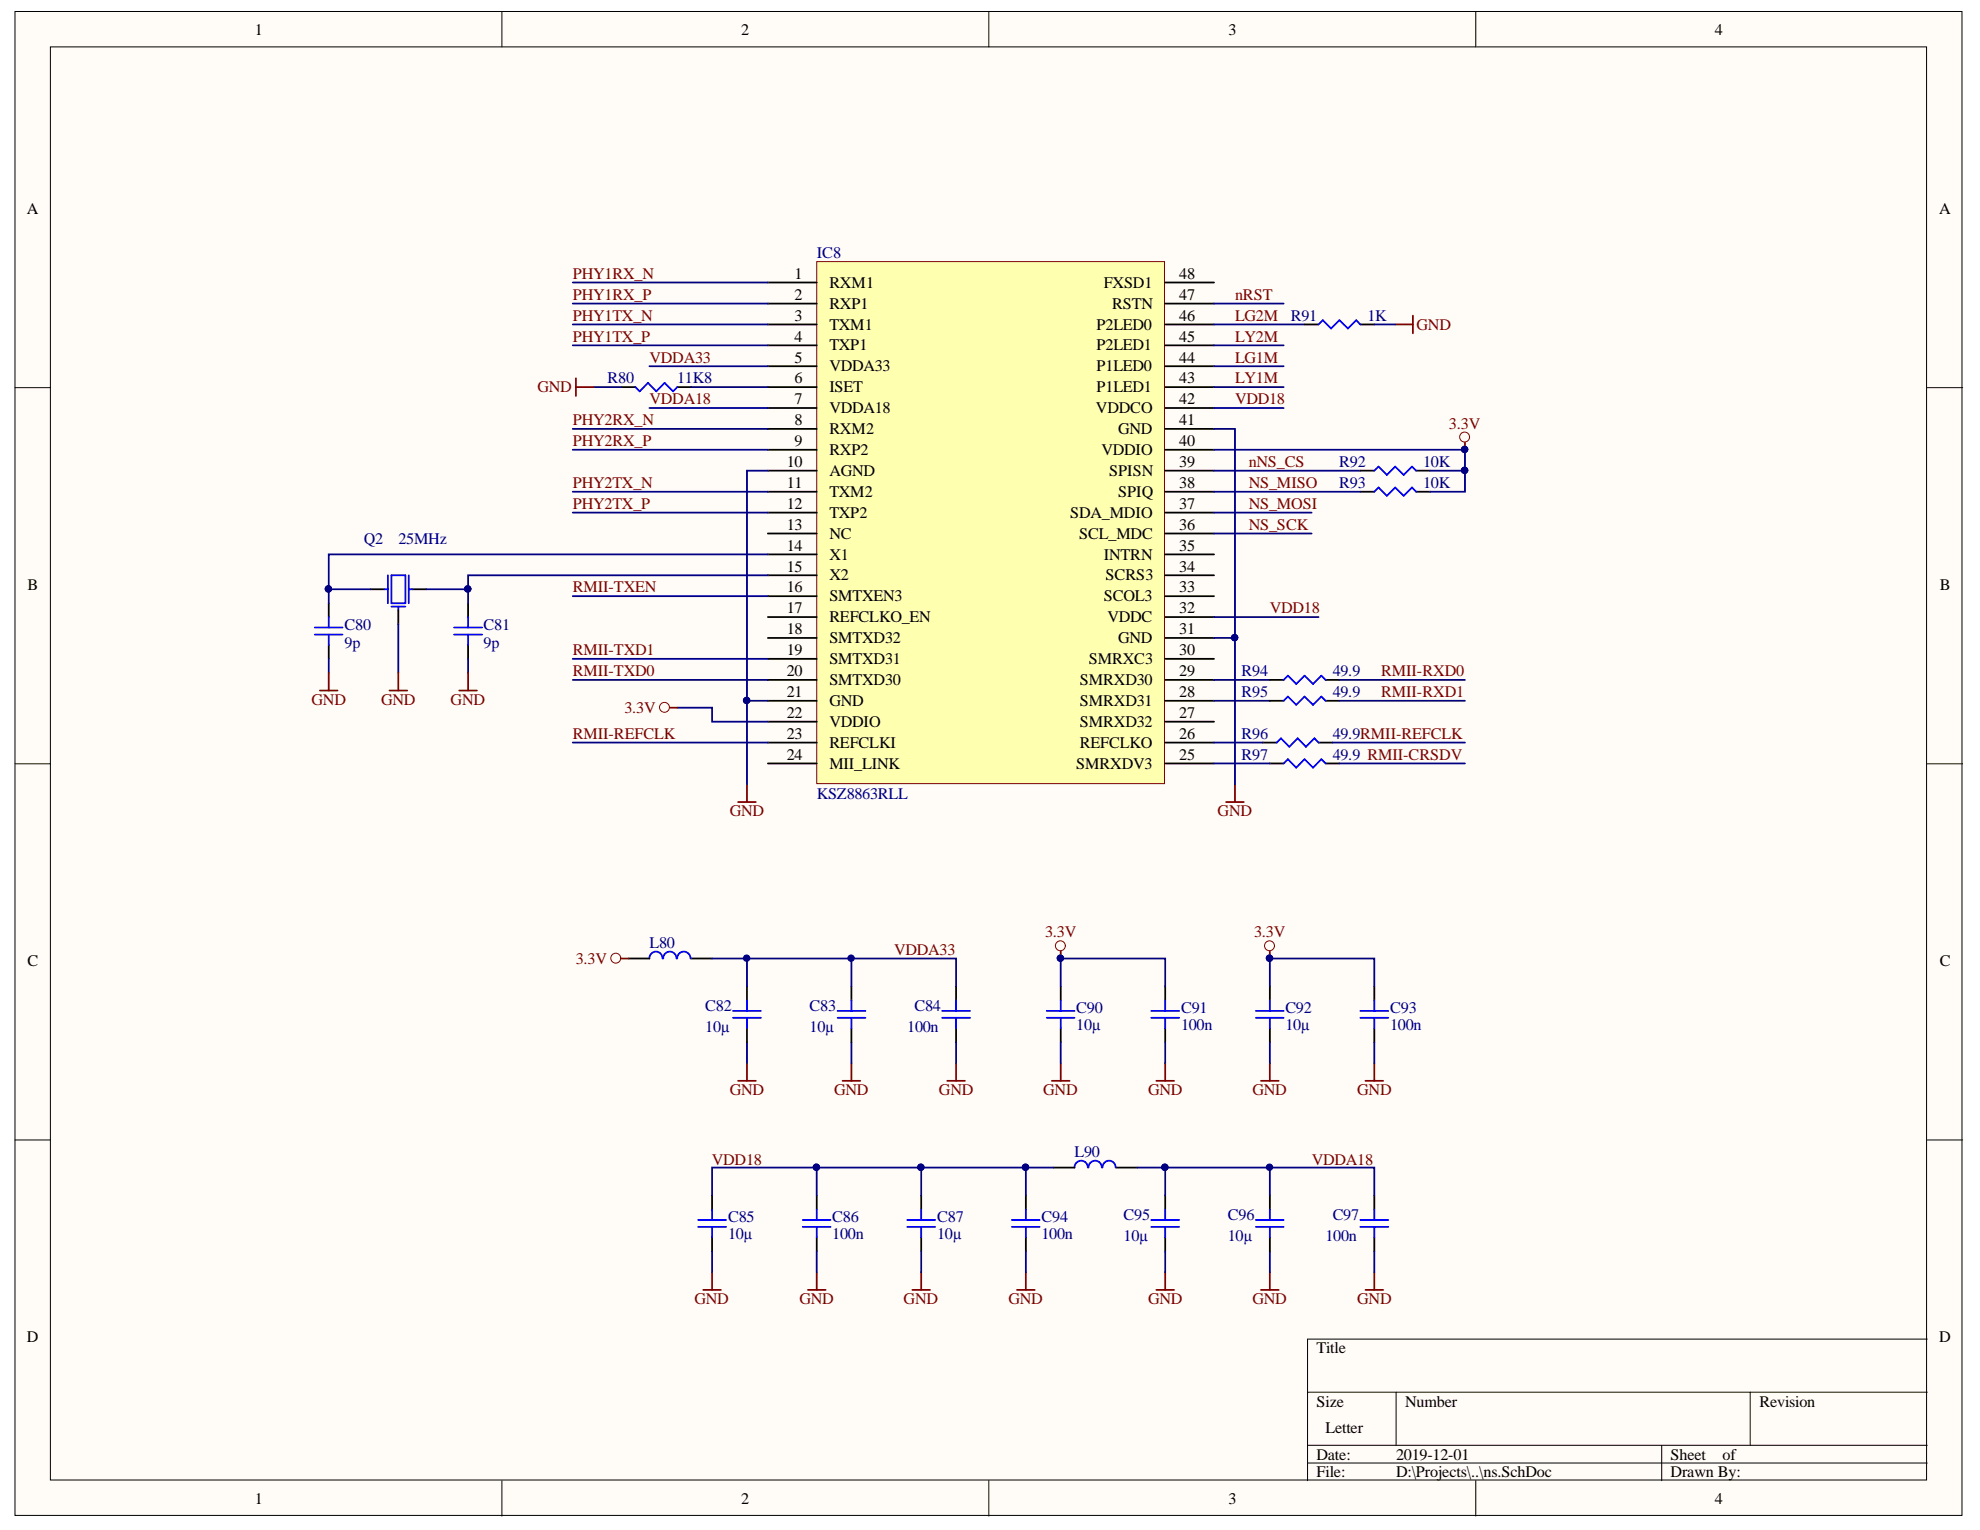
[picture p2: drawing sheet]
<svg xmlns="http://www.w3.org/2000/svg" width="279mm" height="216mm" viewBox="0 0 279 216" stroke-linecap="round" stroke-linejoin="round" font-family="sans-serif">
<defs><g id="words">
<g font-size="2.3">
<text x="35.9" y="4.9">1</text>
<text x="104.6" y="4.9">2</text>
<text x="173.3" y="4.9">3</text>
<text x="242" y="4.9">4</text>
<text x="3.8" y="30.2">A</text>
<text x="273.6" y="30.2">A</text>
<text x="112.1" y="39.4">1</text>
<text x="117" y="40.7">RXM1</text>
<text x="155.8" y="40.7">FXSD1</text>
<text x="166.4" y="39.4">48</text>
<text x="112.1" y="42.4">2</text>
<text x="112.1" y="45.3">3</text>
<text x="117" y="43.6">RXP1</text>
<text x="117" y="46.6">TXM1</text>
<text x="154.7" y="46.6">P2LED0</text>
<text x="156.9" y="43.6">RSTN</text>
<text x="166.4" y="45.3">46</text>
<text x="166.4" y="42.4">47</text>
<text x="112.1" y="48.3">4</text>
<text x="112.1" y="51.2">5</text>
<text x="117" y="49.5">TXP1</text>
<text x="117" y="52.4">VDDA33</text>
<text x="154.7" y="52.4">P1LED0</text>
<text x="154.7" y="49.5">P2LED1</text>
<text x="166.4" y="51.2">44</text>
<text x="166.4" y="48.3">45</text>
<text x="112.1" y="54.1">6</text>
<text x="112.1" y="57.1">7</text>
<text x="117" y="55.4">ISET</text>
<text x="117" y="58.3">VDDA18</text>
<text x="154.7" y="58.3">VDDCO</text>
<text x="154.7" y="55.4">P1LED1</text>
<text x="166.4" y="57.1">42</text>
<text x="166.4" y="54.1">43</text>
<text x="111" y="65.9">10</text>
<text x="112.1" y="60">8</text>
<text x="112.1" y="63">9</text>
<text x="117" y="61.3">RXM2</text>
<text x="117" y="64.2">RXP2</text>
<text x="155.4" y="64.2">VDDIO</text>
<text x="157.8" y="61.3">GND</text>
<text x="166.4" y="65.9">39</text>
<text x="166.4" y="63">40</text>
<text x="166.4" y="60">41</text>
<text x="111" y="68.9">11</text>
<text x="111" y="71.9">12</text>
<text x="117" y="67.2">AGND</text>
<text x="117" y="70.2">TXM2</text>
<text x="156.5" y="67.2">SPISN</text>
<text x="157.8" y="70.2">SPIQ</text>
<text x="166.4" y="71.9">37</text>
<text x="166.4" y="68.9">38</text>
<text x="111" y="74.8">13</text>
<text x="111" y="77.8">14</text>
<text x="117" y="73.1">TXP2</text>
<text x="117" y="76.1">NC</text>
<text x="151" y="73.1">SDA_MDIO</text>
<text x="152.3" y="76.1">SCL_MDC</text>
<text x="166.4" y="77.8">35</text>
<text x="166.4" y="74.8">36</text>
<text x="3.9" y="83.3">B</text>
<text x="111" y="80.7">15</text>
<text x="111" y="83.6">16</text>
<text x="117" y="79">X1</text>
<text x="117" y="81.9">X2</text>
<text x="155.8" y="79">INTRN</text>
<text x="156" y="81.9">SCRS3</text>
<text x="166.4" y="83.6">33</text>
<text x="166.4" y="80.7">34</text>
<text x="273.7" y="83.3">B</text>
<text x="111" y="86.6">17</text>
<text x="111" y="89.5">18</text>
<text x="117" y="84.9">SMTXEN3</text>
<text x="117" y="87.8">REFCLKO_EN</text>
<text x="155.8" y="84.9">SCOL3</text>
<text x="156.3" y="87.8">VDDC</text>
<text x="166.4" y="89.5">31</text>
<text x="166.4" y="86.6">32</text>
<text x="111" y="92.5">19</text>
<text x="111" y="95.4">20</text>
<text x="117" y="90.8">SMTXD32</text>
<text x="117" y="93.7">SMTXD31</text>
<text x="153.6" y="93.7">SMRXC3</text>
<text x="157.8" y="90.8">GND</text>
<text x="166.4" y="95.4">29</text>
<text x="166.4" y="92.5">30</text>
<text x="111" y="98.4">21</text>
<text x="111" y="101.4">22</text>
<text x="117" y="96.7">SMTXD30</text>
<text x="117" y="99.7">GND</text>
<text x="152.4" y="99.7">SMRXD31</text>
<text x="152.4" y="96.7">SMRXD30</text>
<text x="166.4" y="101.4">27</text>
<text x="166.4" y="98.4">28</text>
<text x="111" y="104.3">23</text>
<text x="111" y="107.3">24</text>
<text x="117" y="102.6">VDDIO</text>
<text x="117" y="105.6">REFCLKI</text>
<text x="152.4" y="105.6">REFCLKO</text>
<text x="152.4" y="102.6">SMRXD32</text>
<text x="166.4" y="107.3">25</text>
<text x="166.4" y="104.3">26</text>
<text x="117" y="108.5">MII_LINK</text>
<text x="151.9" y="108.5">SMRXDV3</text>
<text x="3.9" y="136.3">C</text>
<text x="273.7" y="136.3">C</text>
<text x="3.8" y="189.4">D</text>
<text x="185.8" y="191">Title</text>
<text x="273.6" y="189.4">D</text>
<text x="185.8" y="198.5">Size</text>
<text x="187" y="202.2">Letter</text>
<text x="198.3" y="198.5">Number</text>
<text x="248.3" y="198.5">Revision</text>
<text x="185.8" y="206">Date:</text>
<text x="185.8" y="208.4">File:</text>
<text x="197" y="206">2019-12-01</text>
<text x="197" y="208.4">D:\Projects\..\ns.SchDoc</text>
<text x="235.7" y="206">Sheet</text>
<text x="235.7" y="208.4">Drawn By:</text>
<text x="243.1" y="206">of</text>
<text x="35.9" y="212.2">1</text>
<text x="104.6" y="212.2">2</text>
<text x="173.3" y="212.2">3</text>
<text x="242" y="212.2">4</text>
</g>
<g font-size="2.3" fill="#800000">
<text x="80.8" y="39.4">PHY1RX_N</text>
<text x="80.8" y="42.4">PHY1RX_P</text>
<text x="80.8" y="45.3">PHY1TX_N</text>
<text x="174.3" y="42.4">nRST</text>
<text x="174.3" y="45.3">LG2M</text>
<text x="199.9" y="46.6">GND</text>
<text x="80.8" y="48.3">PHY1TX_P</text>
<text x="91.7" y="51.2">VDDA33</text>
<text x="174.3" y="51.2">LG1M</text>
<text x="174.3" y="48.3">LY2M</text>
<text x="75.8" y="55.4">GND</text>
<text x="91.7" y="57.1">VDDA18</text>
<text x="174.3" y="57.1">VDD18</text>
<text x="174.3" y="54.1">LY1M</text>
<text x="80.8" y="60">PHY2RX_N</text>
<text x="80.8" y="63">PHY2RX_P</text>
<text x="176.2" y="65.9">nNS_CS</text>
<text x="204.5" y="60.5">3.3V</text>
<text x="80.8" y="68.9">PHY2TX_N</text>
<text x="80.8" y="71.9">PHY2TX_P</text>
<text x="176.2" y="71.9">NS_MOSI</text>
<text x="176.2" y="68.9">NS_MISO</text>
<text x="176.2" y="74.8">NS_SCK</text>
<text x="80.8" y="83.6">RMII-TXEN</text>
<text x="179.2" y="86.6">VDD18</text>
<text x="80.8" y="95.4">RMII-TXD0</text>
<text x="80.8" y="92.5">RMII-TXD1</text>
<text x="194.9" y="95.4">RMII-RXD0</text>
<text x="44" y="99.5">GND</text>
<text x="53.8" y="99.5">GND</text>
<text x="63.6" y="99.5">GND</text>
<text x="88.1" y="100.6">3.3V</text>
<text x="194.9" y="98.4">RMII-RXD1</text>
<text x="80.8" y="104.3">RMII-REFCLK</text>
<text x="103" y="115.2">GND</text>
<text x="171.8" y="115.2">GND</text>
<text x="81.3" y="136">3.3V</text>
<text x="126.2" y="134.7">VDDA33</text>
<text x="147.5" y="132.3">3.3V</text>
<text x="177" y="132.3">3.3V</text>
<text x="103" y="154.5">GND</text>
<text x="117.7" y="154.5">GND</text>
<text x="132.5" y="154.5">GND</text>
<text x="147.2" y="154.5">GND</text>
<text x="162" y="154.5">GND</text>
<text x="176.7" y="154.5">GND</text>
<text x="191.5" y="154.5">GND</text>
<text x="100.5" y="164.3">VDD18</text>
<text x="185.1" y="164.3">VDDA18</text>
<text x="98" y="184">GND</text>
<text x="112.8" y="184">GND</text>
<text x="127.5" y="184">GND</text>
<text x="142.3" y="184">GND</text>
<text x="162" y="184">GND</text>
<text x="176.7" y="184">GND</text>
<text x="191.5" y="184">GND</text>
</g>
<g font-size="2.3" fill="#000080">
<text x="115.3" y="36.4">IC8</text>
<text x="182.1" y="45.3">R91</text>
<text x="193" y="45.3">1K</text>
<text x="85.7" y="54.1">R80</text>
<text x="95.6" y="54.1">11K8</text>
<text x="189" y="65.9">R92</text>
<text x="200.8" y="65.9">10K</text>
<text x="189" y="68.9">R93</text>
<text x="200.8" y="68.9">10K</text>
<text x="51.3" y="76.8">Q2</text>
<text x="56.2" y="76.8">25MHz</text>
<text x="48.6" y="88.8">C80</text>
<text x="68.2" y="88.8">C81</text>
<text x="48.6" y="91.4">9p</text>
<text x="68.2" y="91.4">9p</text>
<text x="175.2" y="95.4">R94</text>
<text x="188.1" y="95.4">49.9</text>
<text x="175.2" y="98.4">R95</text>
<text x="188.1" y="98.4">49.9</text>
<text x="175.2" y="107.3">R97</text>
<text x="175.2" y="104.3">R96</text>
<text x="188.1" y="107.3">49.9 RMII-CRSDV</text>
<text x="188.1" y="104.3">49.9RMII-REFCLK</text>
<text x="115.3" y="112.7">KSZ8863RLL</text>
<text x="91.7" y="133.8">L80</text>
<text x="99.5" y="142.7">C82</text>
<text x="114.2" y="142.7">C83</text>
<text x="129" y="142.7">C84</text>
<text x="151.9" y="142.9">C90</text>
<text x="166.7" y="142.9">C91</text>
<text x="181.4" y="142.9">C92</text>
<text x="196.2" y="142.9">C93</text>
<text x="99.5" y="145.6">10µ</text>
<text x="114.2" y="145.6">10µ</text>
<text x="128" y="145.6">100n</text>
<text x="151.9" y="145.4">10µ</text>
<text x="166.7" y="145.4">100n</text>
<text x="181.4" y="145.4">10µ</text>
<text x="196.2" y="145.4">100n</text>
<text x="151.6" y="163.3">L90</text>
<text x="102.7" y="172.4">C85</text>
<text x="117.5" y="172.4">C86</text>
<text x="132.2" y="172.4">C87</text>
<text x="147" y="172.4">C94</text>
<text x="158.5" y="172.2">C95</text>
<text x="173.3" y="172.2">C96</text>
<text x="188.1" y="172.2">C97</text>
<text x="102.7" y="174.9">10µ</text>
<text x="117.5" y="174.9">100n</text>
<text x="132.2" y="174.9">10µ</text>
<text x="147" y="174.9">100n</text>
<text x="158.5" y="175.1">10µ</text>
<text x="173.3" y="175.1">10µ</text>
<text x="187" y="175.1">100n</text>
</g>
</g></defs>
<g fill="#fffcf8" stroke="#000" stroke-width=".14">
<path d="M2.1 1.6h274.8v212.2h-274.8z"/>
<path d="M7.1 6.6h264.8v202.2h-264.8z"/>
</g>
<g fill="none" stroke="#000" stroke-width=".14">
<path d="M70.8 1.6v5M139.5 1.6v5M208.2 1.6v5M2.1 54.7h5M272 54.7h5M2.1 107.8h5M272 107.8h5M2.1 160.9h5M272 160.9h5M184.5 196.5h87.5M197 196.5v7.5M247 196.5v7.5"/>
<path d="M272 189h-87.5v19.9M70.8 208.9v5M139.5 208.9v5M184.5 204h87.5M184.5 206.4h87.5M208.2 208.9v5M234.5 204v4.9"/>
</g>
<path d="M149.7 139.2v2M164.4 139.2v2M149.7 145.1v2M164.4 145.1v2" fill="none" stroke="#000" stroke-width=".25"/>
<path d="M147.7 142.7h3.9M147.7 143.6h3.9M149.7 141.2v1.5M149.7 143.6v1.5M162.4 142.7h4M162.4 143.6h4M164.4 141.2v1.5M164.4 143.6v1.5" fill="none" stroke="#00f" stroke-width=".25"/>
<path d="M149.7 134.3v1M148.4 152.5h2.5M149.7 150v2.5M163.2 152.5h2.5M164.4 150v2.5" fill="none" stroke="#800000" stroke-width=".25"/>
<path d="M149.7 139.2v-3.9h14.7v3.9" fill="none" stroke="#000080" stroke-width=".25"/>
<circle cx="149.6" cy="135.2" r=".45" fill="#000080" stroke="#000080" stroke-width=".14"/>
<circle cx="149.6" cy="133.5" r=".7" fill="none" stroke="#800000" stroke-width=".14"/>
<path d="M115.2 36.9h49.1v73.7h-49.1z" fill="#ffffb0" stroke="#800000" stroke-width=".14"/>
<g fill="none" stroke="#000" stroke-width=".25">
<path d="M108.4 39.9h6.8M164.4 39.9h6.9M87.7 54.6h2M95.6 54.6h1.9M108.4 42.8h6.8M108.4 45.8h6.8M108.4 48.7h6.8M108.4 51.7h6.8M108.4 54.6h6.8M108.4 57.6h6.8M164.4 42.8h6.9M164.4 45.8h6.9"/>
<path d="M164.4 48.7h6.9M164.4 51.7h6.9M164.4 54.6h6.9M164.4 57.6h6.9M184.1 45.8h2M192 45.8h1.9M108.4 60.5h6.8M108.4 63.5h6.8M108.4 66.4h6.8M108.4 69.4h6.8M108.4 72.3h6.8M108.4 75.3h6.8"/>
<path d="M108.4 78.2h6.8M164.4 60.5h6.9M164.4 63.5h6.9M164.4 66.4h6.9M164.4 69.4h6.9M164.4 72.3h6.9M164.4 75.3h6.9M164.4 78.2h6.9M192 66.4h1.9M192 69.4h1.9M199.8 66.4h2M199.8 69.4h2"/>
<path d="M46.4 85.1v2M46.4 91v2M52.3 83.2h2M56.2 86.1v2M58.2 83.2h2M66.1 85.1v2M66.1 91v2M108.4 81.2h6.8M108.4 84.1h6.8M108.4 87.1h6.8M108.4 90h6.8M108.4 93h6.8"/>
<path d="M108.4 95.9h6.8M108.4 98.9h6.8M164.4 81.2h6.9M164.4 84.1h6.9M164.4 87.1h6.9M164.4 90h6.9M164.4 93h6.9M164.4 95.9h6.9M164.4 98.9h6.9M179.2 95.9h1.9M179.2 98.9h1.9M187.1 95.9h1.9"/>
<path d="M187.1 98.9h1.9M108.4 101.8h6.8M108.4 104.8h6.8M108.4 107.7h6.8M164.4 101.8h6.9M164.4 104.8h6.9M164.4 107.7h6.9M178.2 104.8h2M179.2 107.7h1.9M186.1 104.8h1.9M187.1 107.7h1.9M88.7 135.3h2.9"/>
<path d="M97.5 135.3h3M105.4 139.2v2M120.1 139.2v2M134.9 139.2v2M179.2 139.2v2M193.9 139.2v2M105.4 145.1v2M120.1 145.1v2M134.9 145.1v2M179.2 145.1v2M193.9 145.1v2M100.5 168.7v2"/>
<path d="M100.5 174.6v2M115.2 168.7v2M115.2 174.6v2M130 168.7v2M130 174.6v2M144.8 168.7v2M144.8 174.6v2M148.7 164.8h2.9M157.5 164.8h3M164.4 168.7v2M164.4 174.6v2M179.2 168.7v2"/>
<path d="M179.2 174.6v2M193.9 168.7v2M193.9 174.6v2"/>
</g>
<g fill="none" stroke="#000080" stroke-width=".25">
<path d="M80.8 39.9h27.6M80.8 42.8h27.6M80.8 45.8h27.6M80.8 48.7h27.6M83.8 54.6h3.9M91.6 51.7h16.8M91.6 57.6h16.8M97.5 54.6h10.9M171.3 42.8h9.8M171.3 45.8h12.8M171.3 48.7h9.8M171.3 51.7h9.8"/>
<path d="M171.3 57.6h9.8M171.3 54.6h9.8M193.9 45.8h3M80.8 60.5h27.6M80.8 63.5h27.6M80.8 69.4h27.6M80.8 72.3h27.6M108.4 66.4h-3v32.5h3M108.4 78.2h-62v5M171.3 60.5h3v29.5M171.3 63.5h35.4v2.9h-4.9M171.3 69.4h20.7"/>
<path d="M171.3 72.3h13.8M171.3 75.3h13.8M171.3 66.4h20.7M206.7 66.4v3h-4.9M46.4 93v1.9M52.3 83.2h-5.9v1.9M56.2 88.1v6.8M60.2 83.2h5.9v1.9M66.1 93v1.9M80.8 84.1h27.6M80.8 93h27.6M80.8 95.9h27.6"/>
<path d="M95.6 99.9h4.9v1.9h7.9M105.4 98.9v11.8M108.4 81.2h-42.3v2M171.3 90h3v20.7M171.3 87.1h14.8M171.3 95.9h7.9M171.3 98.9h7.9M189 95.9h17.7M189 98.9h17.7M80.8 104.8h27.6M171.3 107.7h7.9M171.3 104.8h6.9"/>
<path d="M188 104.8h18.7M189 107.7h17.7M100.5 135.3h34.4v3.9M105.4 135.3v3.9M120.1 135.3v3.9M179.2 139.2v-3.9h14.7v3.9M105.4 147.1v2.9M120.1 147.1v2.9M134.9 147.1v2.9M149.7 147.1v2.9M164.4 147.1v2.9M179.2 147.1v2.9"/>
<path d="M193.9 147.1v2.9M100.5 168.7v-3.9h14.7v3.9M100.5 176.6v2.9M115.2 164.8h14.8M115.2 176.6v2.9M130 168.7v-3.9h14.8v3.9M130 176.6v2.9M144.8 164.8h3.9M144.8 176.6v2.9M160.5 164.8h3.9M164.4 168.7v-3.9h29.5v3.9M164.4 176.6v2.9"/>
<path d="M179.2 164.8v3.9M179.2 176.6v2.9M193.9 176.6v2.9"/>
</g>
<g fill="none" stroke="#00f" stroke-width=".25">
<path d="M89.7 54.6l.6 .6 1.1-1.2 1.2 1.2 1.2-1.2 1.2 1.2 .6-.6M186.1 45.8l.6-.6 1.1 1.2 1.2-1.2 1.2 1.2 1.2-1.2 .6 .6M193.9 66.4l.6-.6 1.2 1.2 1.2-1.2 1.2 1.2 1.2-1.2 .5 .6M193.9 69.4l.6-.6 1.2 1.2 1.2-1.2 1.2 1.2 1.2-1.2 .5 .6M44.4 88.5h3.9M44.4 89.5h3.9M46.4 87.1v1.4M46.4 89.5v1.5M54.3 83.2h.4M54.7 81.2v3.9M55.2 81.2h2v3.9h-2zM55.2 85.6h2"/>
<path d="M56.2 85.6v.5M57.7 83.2h.5M57.7 81.2v3.9M64.1 88.5h3.9M64.1 89.5h3.9M66.1 87.1v1.4M66.1 89.5v1.5M181.1 95.9l.6-.6 1.2 1.2 1.2-1.2 1.2 1.2 1.2-1.2 .6 .6M181.1 98.9l.6-.6 1.2 1.2 1.2-1.2 1.2 1.2 1.2-1.2 .6 .6M180.2 104.8l.6-.6 1.1 1.2 1.2-1.2 1.2 1.2 1.2-1.2 .6 .6M181.1 107.7l.6-.6 1.2 1.2 1.2-1.2 1.2 1.2 1.2-1.2 .6 .6M93.5 135.3a.92 .92 0 0 0-.9-1 .92 .92 0 0 0-1 1"/>
<path d="M95.5 135.3a.94 .94 0 0 0-1-1 .94 .94 0 0 0-.9 1M97.4 135.3a.94 .94 0 0 0-.9-1 .94 .94 0 0 0-.9 1M103.4 142.7h4M103.4 143.6h4M105.4 141.2v1.5M105.4 143.6v1.5M118.2 142.7h3.9M118.2 143.6h3.9M120.1 141.2v1.5M120.1 143.6v1.5M132.9 142.7h4M132.9 143.6h4"/>
<path d="M134.9 141.2v1.5M134.9 143.6v1.5M177.2 142.7h3.9M177.2 143.6h3.9M179.2 141.2v1.5M179.2 143.6v1.5M192 142.7h3.9M192 143.6h3.9M193.9 141.2v1.5M193.9 143.6v1.5M98.5 172.2h4M98.5 173.1h4"/>
<path d="M100.5 170.7v1.5M100.5 173.1v1.5M113.3 172.2h3.9M113.3 173.1h3.9M115.2 170.7v1.5M115.2 173.1v1.5M128 172.2h4M128 173.1h4M130 170.7v1.5M130 173.1v1.5M142.8 172.2h3.9M142.8 173.1h3.9"/>
<path d="M144.8 170.7v1.5M144.8 173.1v1.5M153.5 164.8a.94 .94 0 0 0-.9-1 .94 .94 0 0 0-1 1M155.5 164.8a.94 .94 0 0 0-1-1 .94 .94 0 0 0-.9 1M157.4 164.8a.92 .92 0 0 0-.9-1 .92 .92 0 0 0-.9 1M162.4 172.2h4M162.4 173.1h4M164.4 170.7v1.5M164.4 173.1v1.5M177.2 172.2h3.9M177.2 173.1h3.9M179.2 170.7v1.5"/>
<path d="M179.2 173.1v1.5M192 172.2h3.9M192 173.1h3.9M193.9 170.7v1.5M193.9 173.1v1.5"/>
</g>
<g fill="none" stroke="#800000" stroke-width=".25">
<path d="M81.3 53.4v2.5M81.3 54.6h2.5M196.9 45.8h2.5M199.4 44.5v2.5M206.7 62.5v1M45.1 97.4h2.5M46.4 94.9v2.5M55 97.4h2.5M56.2 94.9v2.5M64.8 97.4h2.5M66.1 94.9v2.5M94.6 99.9h1"/>
<path d="M104.2 113.2h2.5M105.4 110.7v2.5M173 113.2h2.5M174.3 110.7v2.5M87.7 135.3h1M179.2 134.3v1M104.2 152.5h2.5M105.4 150v2.5M118.9 152.5h2.5M120.1 150v2.5M133.7 152.5h2.5M134.9 150v2.5"/>
<path d="M177.9 152.5h2.5M179.2 150v2.5M192.7 152.5h2.5M193.9 150v2.5M100.5 179.5v2.5M115.2 179.5v2.5M130 179.5v2.5M144.8 179.5v2.5M164.4 179.5v2.5M179.2 179.5v2.5M193.9 179.5v2.5M99.2 182h2.5"/>
<path d="M114 182h2.5M128.7 182h2.5M143.5 182h2.5M163.2 182h2.5M177.9 182h2.5M192.7 182h2.5"/>
</g>
<g fill="none" stroke="#800000" stroke-width=".14">
<circle cx="206.7" cy="61.7" r=".7"/>
<circle cx="93.8" cy="99.8" r=".7"/>
<circle cx="86.9" cy="135.2" r=".7"/>
<circle cx="179.1" cy="133.5" r=".7"/>
</g>
<g fill="#000080" stroke="#000080" stroke-width=".14">
<circle cx="120.1" cy="135.2" r=".45"/>
<circle cx="105.4" cy="98.8" r=".45"/>
<circle cx="174.2" cy="90" r=".45"/>
<circle cx="179.1" cy="135.2" r=".45"/>
<circle cx="206.7" cy="63.4" r=".45"/>
<circle cx="179.1" cy="164.7" r=".45"/>
<circle cx="164.4" cy="164.7" r=".45"/>
<circle cx="115.2" cy="164.7" r=".45"/>
<circle cx="129.9" cy="164.7" r=".45"/>
<circle cx="144.7" cy="164.7" r=".45"/>
<circle cx="105.4" cy="135.2" r=".45"/>
<circle cx="46.3" cy="83.1" r=".45"/>
<circle cx="66" cy="83.1" r=".45"/>
<circle cx="206.7" cy="66.4" r=".45"/>
</g>
<use href="#words"/>
</svg>
